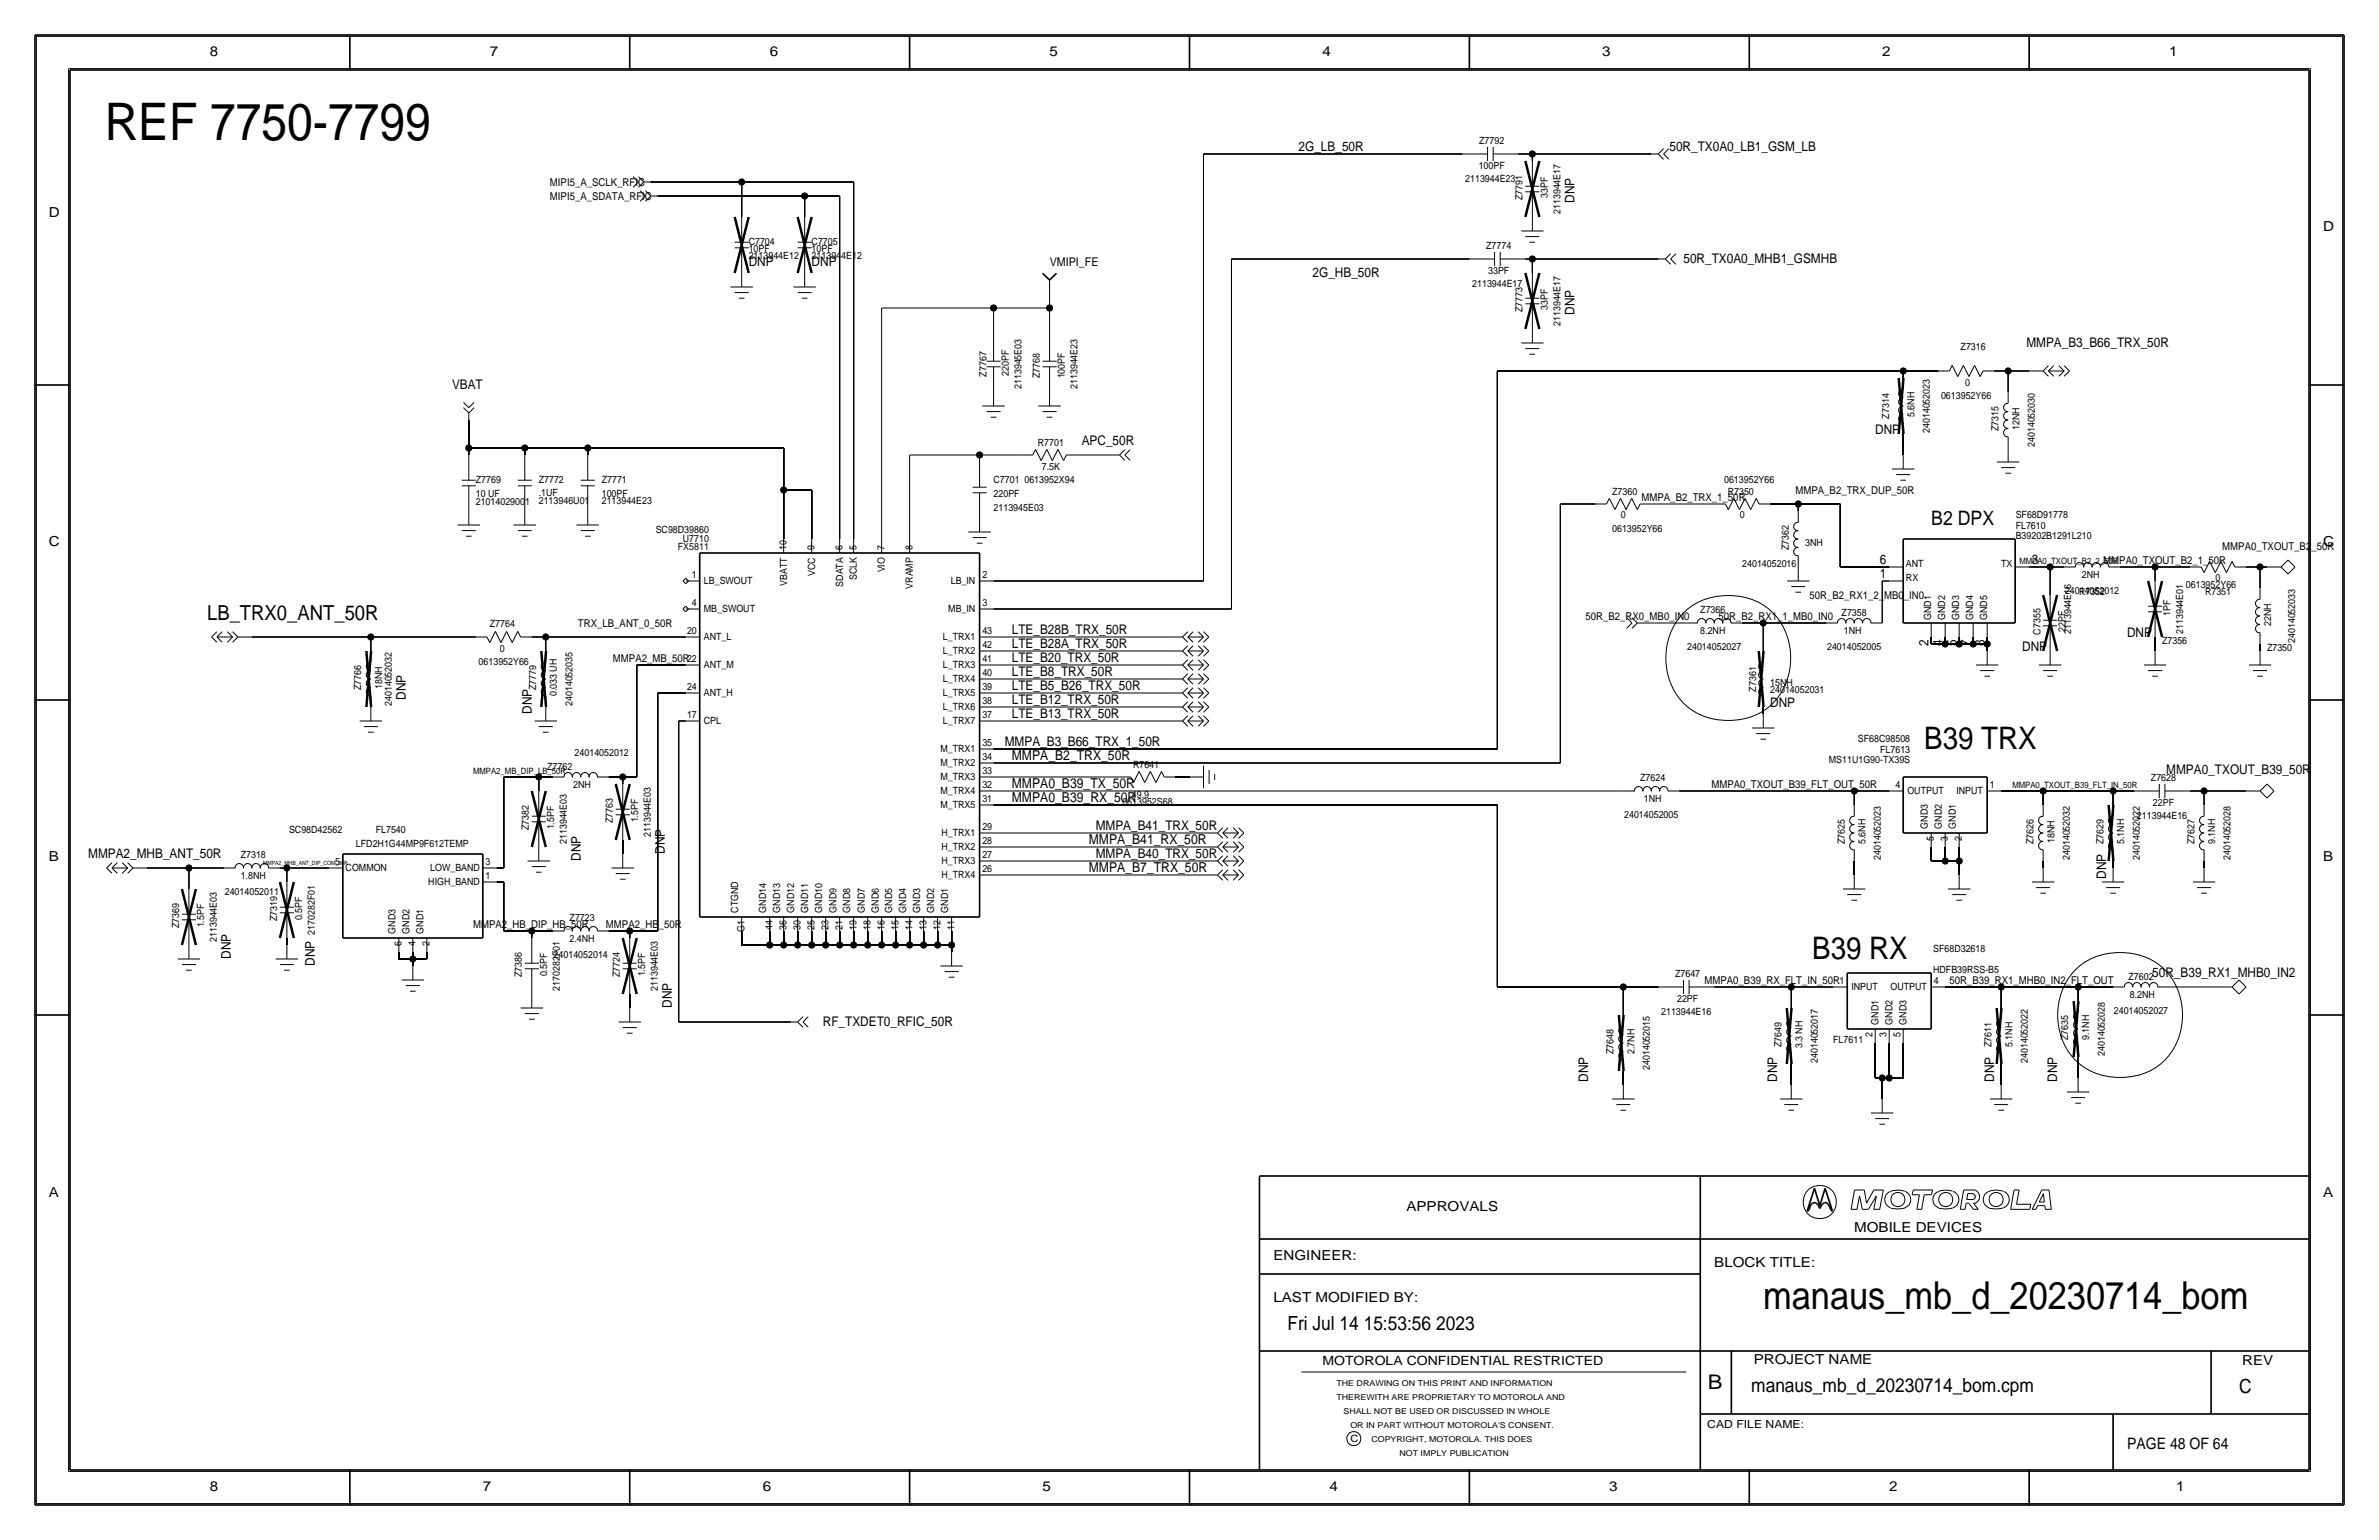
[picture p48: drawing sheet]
<svg xmlns="http://www.w3.org/2000/svg" width="432mm" height="279mm" viewBox="0 0 432 279" stroke-linecap="round" stroke-linejoin="round" font-family="sans-serif">
<defs><g id="words">
<text font-size="9.4" x="19" y="25.4">REF 7750-7799</text>
<text font-size="7" x="320" y="237.5">manaus_mb_d_20230714_bom</text>
<g font-size="5.6">
<text x="349.3" y="135.9">B39 TRX</text>
<text x="328.9" y="174">B39 RX</text>
</g>
<text font-size="3.8" x="37.6" y="112.5">LB_TRX0_ANT_50R</text>
<text font-size="3.7" x="310" y="252.1">B</text>
<text font-size="3.6" x="350.5" y="95.2">B2 DPX</text>
<g font-size="3.5">
<text x="233.7" y="241.3">Fri Jul 14 15:53:56 2023</text>
<text x="317.9" y="252.6">manaus_mb_d_20230714_bom.cpm</text>
<text x="406.4" y="252.7">C</text>
</g>
<text font-size="2.9" x="386.1" y="262.9">PAGE 48 OF 64</text>
<g font-size="2.5">
<text x="38.1" y="10.2">8</text>
<text x="88.9" y="10.2">7</text>
<text x="139.7" y="10.2">6</text>
<text x="190.5" y="10.2">5</text>
<text x="240" y="10.2">4</text>
<text x="290.8" y="10.2">3</text>
<text x="341.6" y="10.2">2</text>
<text x="393.7" y="10.2">1</text>
<text x="8.9" y="39.4">D</text>
<text x="421.6" y="41.9">D</text>
<text x="8.9" y="99.1">C</text>
<text x="421.6" y="99.1">C</text>
<text x="183.6" y="137.9">MMPA_B2_TRX_50R</text>
<text x="183.6" y="143">MMPA0_B39_TX_50R</text>
<text x="183.6" y="145.5">MMPA0_B39_RX_50R</text>
<text x="197.6" y="153.2">MMPA_B41_RX_50R</text>
<text x="8.9" y="156.2">B</text>
<text x="197.6" y="158.2">MMPA_B7_TRX_50R</text>
<text x="421.6" y="156.2">B</text>
<text x="8.9" y="217.2">A</text>
<text x="255.3" y="219.7">APPROVALS</text>
<text x="421.6" y="217.2">A</text>
<text x="336.5" y="223.5">MOBILE DEVICES</text>
<text x="231.1" y="228.6">ENGINEER:</text>
<text x="311.1" y="229.9">BLOCK TITLE:</text>
<text x="231.1" y="236.2">LAST MODIFIED BY:</text>
<text x="318.3" y="247.5">PROJECT NAME</text>
<text x="407" y="247.6">REV</text>
<text x="38.1" y="270.5">8</text>
<text x="87.6" y="270.5">7</text>
<text x="138.4" y="270.5">6</text>
<text x="189.2" y="270.5">5</text>
<text x="241.3" y="270.5">4</text>
<text x="292.1" y="270.5">3</text>
<text x="342.9" y="270.5">2</text>
<text x="395" y="270.5">1</text>
</g>
<g font-size="2.4">
<text x="235.7" y="27.4">2G_LB_50R</text>
<text x="303" y="27.4">50R_TX0A0_LB1_GSM_LB</text>
<text x="285.8" y="36.8" transform="rotate(-90 285.8 36.8)">DNP</text>
<text x="305.6" y="47.8">50R_TX0A0_MHB1_GSMHB</text>
<text x="135.9" y="48.3">DNP</text>
<text x="147.3" y="48.3">DNP</text>
<text x="238.3" y="50.3">2G_HB_50R</text>
<text x="285.8" y="57.2" transform="rotate(-90 285.8 57.2)">DNP</text>
<text x="367.8" y="63">MMPA_B3_B66_TRX_50R</text>
<text x="82" y="70.6">VBAT</text>
<text x="196.3" y="80.8">APC_50R</text>
<text x="340.4" y="78.7">DNP</text>
<text x="341.2" y="104.9">1</text>
<text x="341.2" y="102.4">6</text>
<text x="368.8" y="102.4">3</text>
<text x="183.6" y="115.1">LTE_B28B_TRX_50R</text>
<text x="183.6" y="117.6">LTE_B28A_TRX_50R</text>
<text x="350" y="117.3" transform="rotate(-90 350 117.3)">2</text>
<text x="352.6" y="117.3" transform="rotate(-90 352.6 117.3)">4</text>
<text x="355.1" y="117.3" transform="rotate(-90 355.1 117.3)">5</text>
<text x="357.6" y="117.3" transform="rotate(-90 357.6 117.3)">7</text>
<text x="360.2" y="117.3" transform="rotate(-90 360.2 117.3)">8</text>
<text x="367" y="118.1">DNP</text>
<text x="386.1" y="115.6">DNP</text>
<text x="183.6" y="120.1">LTE_B20_TRX_50R</text>
<text x="183.6" y="122.7">LTE_B8_TRX_50R</text>
<text x="183.6" y="125.2">LTE_B5_B26_TRX_50R</text>
<text x="73.7" y="127" transform="rotate(-90 73.7 127)">DNP</text>
<text x="96.5" y="129.5" transform="rotate(-90 96.5 129.5)">DNP</text>
<text x="183.6" y="130.3">LTE_B13_TRX_50R</text>
<text x="183.6" y="127.8">LTE_B12_TRX_50R</text>
<text x="321.3" y="128.3">DNP</text>
<text x="182.4" y="135.4">MMPA_B3_B66_TRX_1_50R</text>
<text x="393.2" y="140.5">MMPA0_TXOUT_B39_50R</text>
<text x="16" y="155.7">MMPA2_MHB_ANT_50R</text>
<text x="120.6" y="154.9" transform="rotate(-90 120.6 154.9)">DNP</text>
<text x="198.9" y="155.7">MMPA_B40_TRX_50R</text>
<text x="198.9" y="150.6">MMPA_B41_TRX_50R</text>
<text x="105.4" y="156.2" transform="rotate(-90 105.4 156.2)">DNP</text>
<text x="382.3" y="159.5" transform="rotate(-90 382.3 159.5)">DNP</text>
<text x="41.9" y="174" transform="rotate(-90 41.9 174)">DNP</text>
<text x="57.1" y="175.3" transform="rotate(-90 57.1 175.3)">DNP</text>
<text x="390.7" y="177.3">50R_B39_RX1_MHB0_IN2</text>
<text x="121.9" y="182.9" transform="rotate(-90 121.9 182.9)">DNP</text>
<text x="149.4" y="186.2">RF_TXDET0_RFIC_50R</text>
<text x="288.3" y="196.3" transform="rotate(-90 288.3 196.3)">DNP</text>
<text x="322.6" y="196.3" transform="rotate(-90 322.6 196.3)">DNP</text>
<text x="361.9" y="196.3" transform="rotate(-90 361.9 196.3)">DNP</text>
<text x="373.4" y="196.3" transform="rotate(-90 373.4 196.3)">DNP</text>
</g>
<text font-size="2.3" x="240" y="247.6">MOTOROLA CONFIDENTIAL RESTRICTED</text>
<text font-size="2.2" x="190.5" y="48.3">VMIPI_FE</text>
<g font-size="2">
<text x="99.8" y="33.8">MIPI5_A_SCLK_RFIC</text>
<text x="99.8" y="36.3">MIPI5_A_SDATA_RFIC</text>
<text x="325.9" y="89.7">MMPA_B2_TRX_DUP_50R</text>
<text x="297.9" y="90.9">MMPA_B2_TRX_1_50R</text>
<text x="403.4" y="99.8">MMPA0_TXOUT_B2_50R</text>
<text x="381.8" y="102.4">MMPA0_TXOUT_B2_1_50R</text>
<text x="104.9" y="113.8">TRX_LB_ANT_0_50R</text>
<text x="287.8" y="112.5">50R_B2_RX0_MB0_IN0</text>
<text x="311.9" y="112.5">50R_B2_RX1_1_MB0_IN0</text>
<text x="328.4" y="108.7">50R_B2_RX1_2_MB0_IN0</text>
<text x="111.3" y="120.1">MMPA2_MB_50R22</text>
<text x="310.6" y="143">MMPA0_TXOUT_B39_FLT_OUT_50R</text>
<text x="85.9" y="168.4">MMPA2_HB_DIP_HB_50R</text>
<text x="110" y="168.4">MMPA2_HB_50R</text>
<text x="309.4" y="178.6">MMPA0_B39_RX_FLT_IN_50R1</text>
<text x="353.8" y="178.6">50R_B39_RX1_MHB0_IN2_FLT_OUT</text>
<text x="309.9" y="259.1">CAD FILE NAME:</text>
</g>
<g font-size="1.8">
<text x="268.5" y="26.2">Z7792</text>
<text x="265.9" y="33">2113944E23</text>
<text x="268.4" y="30.7">100PF</text>
<text x="280.9" y="36" transform="rotate(-90 280.9 36)">33PF</text>
<text x="276.4" y="36.3" transform="rotate(-90 276.4 36.3)">Z7791</text>
<text x="283.2" y="38.9" transform="rotate(-90 283.2 38.9)">2113944E17</text>
<text x="135.9" y="44.4">C7704</text>
<text x="135.9" y="45.7">10PF</text>
<text x="135.9" y="47">2113944E12</text>
<text x="147.3" y="44.4">C7705</text>
<text x="147.3" y="47">2113944E12</text>
<text x="147.3" y="45.7">10PF</text>
<text x="269.8" y="45.3">Z7774</text>
<text x="267.2" y="52.1">2113944E17</text>
<text x="270.1" y="49.8">33PF</text>
<text x="276.4" y="56.6" transform="rotate(-90 276.4 56.6)">Z7773</text>
<text x="280.9" y="56.3" transform="rotate(-90 280.9 56.3)">33PF</text>
<text x="283.2" y="59.2" transform="rotate(-90 283.2 59.2)">2113944E17</text>
<text x="355.9" y="63.5">Z7316</text>
<text x="179.1" y="68.3" transform="rotate(-90 179.1 68.3)">Z7767</text>
<text x="183.1" y="68.2" transform="rotate(-90 183.1 68.2)">220PF</text>
<text x="185.4" y="70.6" transform="rotate(-90 185.4 70.6)">2113945E03</text>
<text x="188.7" y="68.6" transform="rotate(-90 188.7 68.6)">Z7768</text>
<text x="193.3" y="68.7" transform="rotate(-90 193.3 68.7)">100PF</text>
<text x="195.6" y="70.6" transform="rotate(-90 195.6 70.6)">2113944E23</text>
<text x="356.7" y="70">0</text>
<text x="342.9" y="75.9" transform="rotate(-90 342.9 75.9)">Z7314</text>
<text x="347.5" y="75.7" transform="rotate(-90 347.5 75.7)">5.6NH</text>
<text x="352.3" y="72.4">0613952Y66</text>
<text x="188.4" y="80.9">R7701</text>
<text x="350.3" y="78.6" transform="rotate(-90 350.3 78.6)">24014052023</text>
<text x="362.7" y="78.2" transform="rotate(-90 362.7 78.2)">Z7315</text>
<text x="366.5" y="78" transform="rotate(-90 366.5 78)">12NH</text>
<text x="369.3" y="81.1" transform="rotate(-90 369.3 81.1)">24014052030</text>
<text x="86.4" y="87.6">Z7769</text>
<text x="97.8" y="87.6">Z7772</text>
<text x="97.8" y="89.9">.1UF</text>
<text x="109.2" y="87.6">Z7771</text>
<text x="180.3" y="87.6">C7701</text>
<text x="185.9" y="87.6">0613952X94</text>
<text x="189.1" y="85.2">7.5K</text>
<text x="292.6" y="89.8">Z7360</text>
<text x="312.9" y="87.6">0613952Y66</text>
<text x="313.6" y="89.8">R7350</text>
<text x="86.4" y="91.7">21014029001</text>
<text x="86.4" y="90.2">10 UF</text>
<text x="97.8" y="91.4">2113946U01</text>
<text x="109.2" y="90.2">100PF</text>
<text x="109.2" y="91.4">2113944E23</text>
<text x="180.3" y="90.2">220PF</text>
<text x="180.3" y="92.7">2113945E03</text>
<text x="294.2" y="94">0</text>
<text x="315.8" y="94">0</text>
<text x="365.9" y="95.9">FL7610</text>
<text x="365.9" y="94">SF68D91778</text>
<text x="119" y="96.8">SC98D39860</text>
<text x="123" y="99.8">FX5811</text>
<text x="123.9" y="98.3">U7710</text>
<text x="142.7" y="99.8" transform="rotate(-90 142.7 99.8)">10</text>
<text x="147.8" y="99.8" transform="rotate(-90 147.8 99.8)">9</text>
<text x="152.9" y="99.8" transform="rotate(-90 152.9 99.8)">6</text>
<text x="155.4" y="99.8" transform="rotate(-90 155.4 99.8)">5</text>
<text x="160.5" y="99.8" transform="rotate(-90 160.5 99.8)">7</text>
<text x="165.6" y="99.8" transform="rotate(-90 165.6 99.8)">8</text>
<text x="292.6" y="96.5">0613952Y66</text>
<text x="324.7" y="99.8" transform="rotate(-90 324.7 99.8)">Z7362</text>
<text x="327.7" y="99.1">3NH</text>
<text x="365.9" y="97.8">B39202B1291L210</text>
<text x="125.6" y="104.9">1</text>
<text x="127.8" y="106">LB_SWOUT</text>
<text x="142.8" y="106.3" transform="rotate(-90 142.8 106.3)">VBATT</text>
<text x="147.9" y="104.5" transform="rotate(-90 147.9 104.5)">VCC</text>
<text x="153" y="106.5" transform="rotate(-90 153 106.5)">SDATA</text>
<text x="155.5" y="105.3" transform="rotate(-90 155.5 105.3)">SCLK</text>
<text x="160.6" y="103.9" transform="rotate(-90 160.6 103.9)">VIO</text>
<text x="165.7" y="106.8" transform="rotate(-90 165.7 106.8)">VRAMP</text>
<text x="172.6" y="106">LB_IN</text>
<text x="178.3" y="104.9">2</text>
<text x="316.2" y="102.9">24014052016</text>
<text x="345.9" y="105.4">RX</text>
<text x="345.9" y="102.9">ANT</text>
<text x="363.2" y="102.9">TX</text>
<text x="374.8" y="107.7">24014052012</text>
<text x="377.4" y="107.9">R7352</text>
<text x="377.9" y="104.9">2NH</text>
<text x="396.8" y="106.7">0613952Y66</text>
<text x="400.2" y="107.9">R7351</text>
<text x="402.1" y="105.4">0</text>
<text x="88.9" y="113.8">Z7764</text>
<text x="125.6" y="110">4</text>
<text x="127.8" y="111.1">MB_SWOUT</text>
<text x="172.1" y="111.1">MB_IN</text>
<text x="178.3" y="110">3</text>
<text x="308.6" y="111.3">Z7366</text>
<text x="334.3" y="111.8">Z7358</text>
<text x="350.5" y="112.5" transform="rotate(-90 350.5 112.5)">GND1</text>
<text x="353.1" y="112.5" transform="rotate(-90 353.1 112.5)">GND2</text>
<text x="355.6" y="112.5" transform="rotate(-90 355.6 112.5)">GND3</text>
<text x="358.1" y="112.5" transform="rotate(-90 358.1 112.5)">GND4</text>
<text x="360.7" y="112.5" transform="rotate(-90 360.7 112.5)">GND5</text>
<text x="394" y="111.7" transform="rotate(-90 394 111.7)">1PF</text>
<text x="412.2" y="113.6" transform="rotate(-90 412.2 113.6)">22NH</text>
<text x="90.7" y="118.2">0</text>
<text x="124.7" y="115.1">20</text>
<text x="127.8" y="116.2">ANT_L</text>
<text x="171.1" y="118.7">L_TRX2</text>
<text x="171.1" y="116.2">L_TRX1</text>
<text x="178.3" y="117.6">42</text>
<text x="178.3" y="115.1">43</text>
<text x="306.2" y="117.9">24014052027</text>
<text x="308.6" y="115.1">8.2NH</text>
<text x="331.6" y="117.9">24014052005</text>
<text x="334.7" y="115.1">1NH</text>
<text x="370.3" y="115.1" transform="rotate(-90 370.3 115.1)">C7355</text>
<text x="374.9" y="114.7" transform="rotate(-90 374.9 114.7)">22PF</text>
<text x="375.9" y="115.1" transform="rotate(-90 375.9 115.1)">2113944E16</text>
<text x="392.4" y="116.8">Z7356</text>
<text x="396.2" y="115.1" transform="rotate(-90 396.2 115.1)">2113944E01</text>
<text x="411.5" y="118.1">Z7350</text>
<text x="416.6" y="116.7" transform="rotate(-90 416.6 116.7)">24014052033</text>
<text x="65.6" y="125.2" transform="rotate(-90 65.6 125.2)">Z7766</text>
<text x="69.3" y="125" transform="rotate(-90 69.3 125)">18NH</text>
<text x="86.9" y="120.7">0613952Y66</text>
<text x="97.3" y="125.2" transform="rotate(-90 97.3 125.2)">Z7779</text>
<text x="124.7" y="125.2">24</text>
<text x="127.8" y="121.2">ANT_M</text>
<text x="171.1" y="123.8">L_TRX4</text>
<text x="171.1" y="121.3">L_TRX3</text>
<text x="178.3" y="125.2">39</text>
<text x="178.3" y="122.7">40</text>
<text x="178.3" y="120.1">41</text>
<text x="318.8" y="125.5" transform="rotate(-90 318.8 125.5)">Z7361</text>
<text x="321.3" y="124.5">15NH</text>
<text x="321.3" y="125.7">24014052031</text>
<text x="71.1" y="128.1" transform="rotate(-90 71.1 128.1)">24014052032</text>
<text x="101.1" y="126.3" transform="rotate(-90 101.1 126.3)">0.033 UH</text>
<text x="103.9" y="128.1" transform="rotate(-90 103.9 128.1)">24014052035</text>
<text x="124.7" y="130.3">17</text>
<text x="127.8" y="126.3">ANT_H</text>
<text x="127.8" y="131.4">CPL</text>
<text x="171.1" y="128.9">L_TRX6</text>
<text x="171.1" y="126.3">L_TRX5</text>
<text x="171.1" y="131.4">L_TRX7</text>
<text x="178.3" y="130.3">37</text>
<text x="178.3" y="127.8">38</text>
<text x="104.3" y="137.2">24014052012</text>
<text x="170.7" y="136.5">M_TRX1</text>
<text x="178.3" y="137.9">34</text>
<text x="178.3" y="135.4">35</text>
<text x="337.2" y="134.6">SF68C98508</text>
<text x="341.3" y="136.6">FL7613</text>
<text x="99.3" y="139.7">Z7762</text>
<text x="104.1" y="143">2NH</text>
<text x="170.7" y="139">M_TRX2</text>
<text x="170.7" y="141.6">M_TRX3</text>
<text x="178.3" y="143">32</text>
<text x="178.3" y="140.5">33</text>
<text x="205.7" y="139.3">R7641</text>
<text x="297.7" y="141.7">Z7624</text>
<text x="332" y="138.4">MS11U1G90-TX39S</text>
<text x="344" y="143">4</text>
<text x="361.2" y="143">1</text>
<text x="390.4" y="141.7">Z7628</text>
<text x="111.3" y="149.3" transform="rotate(-90 111.3 149.3)">Z7763</text>
<text x="115.8" y="149.2" transform="rotate(-90 115.8 149.2)">1.5PF</text>
<text x="170.7" y="144.1">M_TRX4</text>
<text x="170.7" y="146.7">M_TRX5</text>
<text x="178.3" y="145.5">31</text>
<text x="203.7" y="146">0613952S68</text>
<text x="205.4" y="144.8">49.9</text>
<text x="294.8" y="148.3">24014052005</text>
<text x="298.4" y="145.5">1NH</text>
<text x="346.2" y="144.1">OUTPUT</text>
<text x="355.1" y="144.1">INPUT</text>
<text x="387.9" y="148.6">2113944E16</text>
<text x="390.8" y="146.3">22PF</text>
<text x="43.7" y="155.7">Z7318</text>
<text x="52.5" y="151.1">SC98D42562</text>
<text x="64.6" y="153.7">LFD2H1G44MP9F612TEMP</text>
<text x="68.2" y="151.1">FL7540</text>
<text x="96" y="150.6" transform="rotate(-90 96 150.6)">Z7382</text>
<text x="100.6" y="150.5" transform="rotate(-90 100.6 150.5)">1.5PF</text>
<text x="102.9" y="153.2" transform="rotate(-90 102.9 153.2)">2113944E03</text>
<text x="118.1" y="151.9" transform="rotate(-90 118.1 151.9)">2113944E03</text>
<text x="170.9" y="151.7">H_TRX1</text>
<text x="170.9" y="154.3">H_TRX2</text>
<text x="178.3" y="155.7">27</text>
<text x="178.3" y="153.2">28</text>
<text x="178.3" y="150.6">29</text>
<text x="334.8" y="153.2" transform="rotate(-90 334.8 153.2)">Z7625</text>
<text x="338.6" y="153.2" transform="rotate(-90 338.6 153.2)">5.6NH</text>
<text x="349.9" y="150.4" transform="rotate(-90 349.9 150.4)">GND3</text>
<text x="351" y="152.5" transform="rotate(-90 351 152.5)">5</text>
<text x="352.5" y="150.4" transform="rotate(-90 352.5 150.4)">GND2</text>
<text x="353.6" y="152.5" transform="rotate(-90 353.6 152.5)">3</text>
<text x="355" y="150.4" transform="rotate(-90 355 150.4)">GND1</text>
<text x="356.1" y="152.5" transform="rotate(-90 356.1 152.5)">2</text>
<text x="369.1" y="153.2" transform="rotate(-90 369.1 153.2)">Z7626</text>
<text x="372.9" y="152.9" transform="rotate(-90 372.9 152.9)">18NH</text>
<text x="381.8" y="153.2" transform="rotate(-90 381.8 153.2)">Z7629</text>
<text x="385.6" y="153.2" transform="rotate(-90 385.6 153.2)">5.1NH</text>
<text x="398.3" y="153.2" transform="rotate(-90 398.3 153.2)">Z7627</text>
<text x="402.1" y="153.2" transform="rotate(-90 402.1 153.2)">9.1NH</text>
<text x="43.7" y="159.5">1.8NH</text>
<text x="60.8" y="157">5</text>
<text x="62.7" y="158.1">COMMON</text>
<text x="77.7" y="160.6">HIGH_BAND</text>
<text x="78.1" y="158.1">LOW_BAND</text>
<text x="88.1" y="157">3</text>
<text x="88.1" y="159.5">1</text>
<text x="170.9" y="159.4">H_TRX4</text>
<text x="170.9" y="156.8">H_TRX3</text>
<text x="178.3" y="158.2">26</text>
<text x="341.4" y="156.1" transform="rotate(-90 341.4 156.1)">24014052023</text>
<text x="375.7" y="156.1" transform="rotate(-90 375.7 156.1)">24014052032</text>
<text x="388.4" y="156.1" transform="rotate(-90 388.4 156.1)">24014052022</text>
<text x="404.9" y="156.1" transform="rotate(-90 404.9 156.1)">24014052028</text>
<text x="40.8" y="162.3">24014052011</text>
<text x="50.3" y="167.1" transform="rotate(-90 50.3 167.1)">Z7319</text>
<text x="54.9" y="167" transform="rotate(-90 54.9 167)">0.5PF</text>
<text x="103.4" y="167.1">Z7723</text>
<text x="134" y="165.6" transform="rotate(-90 134 165.6)">CTGND</text>
<text x="139.1" y="165.6" transform="rotate(-90 139.1 165.6)">GND14</text>
<text x="141.6" y="165.6" transform="rotate(-90 141.6 165.6)">GND13</text>
<text x="144.2" y="165.6" transform="rotate(-90 144.2 165.6)">GND12</text>
<text x="146.7" y="165.6" transform="rotate(-90 146.7 165.6)">GND11</text>
<text x="149.3" y="165.6" transform="rotate(-90 149.3 165.6)">GND10</text>
<text x="151.8" y="165.6" transform="rotate(-90 151.8 165.6)">GND9</text>
<text x="154.3" y="165.6" transform="rotate(-90 154.3 165.6)">GND8</text>
<text x="157" y="165.6" transform="rotate(-90 157 165.6)">GND7</text>
<text x="159.5" y="165.6" transform="rotate(-90 159.5 165.6)">GND6</text>
<text x="162" y="165.6" transform="rotate(-90 162 165.6)">GND5</text>
<text x="164.5" y="165.6" transform="rotate(-90 164.5 165.6)">GND4</text>
<text x="167" y="165.6" transform="rotate(-90 167 165.6)">GND3</text>
<text x="169.6" y="165.6" transform="rotate(-90 169.6 165.6)">GND2</text>
<text x="172.1" y="165.6" transform="rotate(-90 172.1 165.6)">GND1</text>
<text x="32.5" y="168.4" transform="rotate(-90 32.5 168.4)">Z7369</text>
<text x="37.1" y="168.3" transform="rotate(-90 37.1 168.3)">1.5PF</text>
<text x="39.4" y="170.9" transform="rotate(-90 39.4 170.9)">2113944E03</text>
<text x="57.2" y="169.6" transform="rotate(-90 57.2 169.6)">2170282F01</text>
<text x="71.8" y="169.4" transform="rotate(-90 71.8 169.4)">GND3</text>
<text x="72.9" y="171.6" transform="rotate(-90 72.9 171.6)">6</text>
<text x="74.3" y="169.4" transform="rotate(-90 74.3 169.4)">GND2</text>
<text x="75.4" y="171.6" transform="rotate(-90 75.4 171.6)">4</text>
<text x="76.9" y="169.4" transform="rotate(-90 76.9 169.4)">GND1</text>
<text x="78" y="171.6" transform="rotate(-90 78 171.6)">2</text>
<text x="100.5" y="173.7">24014052014</text>
<text x="103.4" y="170.9">2.4NH</text>
<text x="135.1" y="169" transform="rotate(-90 135.1 169)">G1</text>
<text x="140.2" y="168.7" transform="rotate(-90 140.2 168.7)">44</text>
<text x="142.7" y="168.7" transform="rotate(-90 142.7 168.7)">36</text>
<text x="145.3" y="168.7" transform="rotate(-90 145.3 168.7)">30</text>
<text x="147.8" y="168.7" transform="rotate(-90 147.8 168.7)">25</text>
<text x="150.4" y="168.7" transform="rotate(-90 150.4 168.7)">23</text>
<text x="152.9" y="168.7" transform="rotate(-90 152.9 168.7)">21</text>
<text x="155.4" y="168.7" transform="rotate(-90 155.4 168.7)">19</text>
<text x="158" y="168.7" transform="rotate(-90 158 168.7)">18</text>
<text x="160.5" y="168.7" transform="rotate(-90 160.5 168.7)">16</text>
<text x="163.1" y="168.7" transform="rotate(-90 163.1 168.7)">15</text>
<text x="165.6" y="168.7" transform="rotate(-90 165.6 168.7)">14</text>
<text x="168.1" y="168.7" transform="rotate(-90 168.1 168.7)">13</text>
<text x="170.7" y="168.7" transform="rotate(-90 170.7 168.7)">12</text>
<text x="173.2" y="168.7" transform="rotate(-90 173.2 168.7)">11</text>
<text x="350.9" y="172.7">SF68D32618</text>
<text x="94.7" y="177.3" transform="rotate(-90 94.7 177.3)">Z7386</text>
<text x="99.3" y="177.2" transform="rotate(-90 99.3 177.2)">0.5PF</text>
<text x="101.6" y="179.8" transform="rotate(-90 101.6 179.8)">2170282F01</text>
<text x="112.5" y="177.3" transform="rotate(-90 112.5 177.3)">Z7724</text>
<text x="117.1" y="177.2" transform="rotate(-90 117.1 177.2)">1.5PF</text>
<text x="119.4" y="179.8" transform="rotate(-90 119.4 179.8)">2113944E03</text>
<text x="304" y="177.3">Z7647</text>
<text x="336" y="179.7">INPUT</text>
<text x="343.1" y="179.7">OUTPUT</text>
<text x="350.9" y="176.5">HDFB39RSS-B5</text>
<text x="351" y="178.6">4</text>
<text x="386.3" y="177.8">Z7602</text>
<text x="301.5" y="184.1">2113944E16</text>
<text x="304.4" y="181.9">22PF</text>
<text x="341" y="185.9" transform="rotate(-90 341 185.9)">GND1</text>
<text x="343.5" y="185.9" transform="rotate(-90 343.5 185.9)">GND2</text>
<text x="346" y="185.9" transform="rotate(-90 346 185.9)">GND3</text>
<text x="383.7" y="183.9">24014052027</text>
<text x="386.6" y="181.1">8.2NH</text>
<text x="292.9" y="191.3" transform="rotate(-90 292.9 191.3)">Z7648</text>
<text x="296.7" y="191.3" transform="rotate(-90 296.7 191.3)">2.7NH</text>
<text x="323.3" y="190" transform="rotate(-90 323.3 190)">Z7649</text>
<text x="327.2" y="190.2" transform="rotate(-90 327.2 190.2)">3.3 NH</text>
<text x="332.7" y="189.2">FL7611</text>
<text x="339.9" y="188.1" transform="rotate(-90 339.9 188.1)">2</text>
<text x="342.4" y="188.1" transform="rotate(-90 342.4 188.1)">3</text>
<text x="344.9" y="188.1" transform="rotate(-90 344.9 188.1)">5</text>
<text x="361.5" y="190" transform="rotate(-90 361.5 190)">Z7611</text>
<text x="365.3" y="190" transform="rotate(-90 365.3 190)">5.1NH</text>
<text x="375.4" y="188.7" transform="rotate(-90 375.4 188.7)">Z7635</text>
<text x="379.2" y="188.7" transform="rotate(-90 379.2 188.7)">9.1NH</text>
<text x="382" y="191.6" transform="rotate(-90 382 191.6)">24014052028</text>
<text x="299.5" y="194.2" transform="rotate(-90 299.5 194.2)">24014052015</text>
<text x="329.9" y="192.9" transform="rotate(-90 329.9 192.9)">24014052017</text>
<text x="368" y="192.9" transform="rotate(-90 368 192.9)">24014052022</text>
<text x="245.1" y="261.6">C</text>
</g>
<g font-size="1.6">
<text x="366.5" y="102.4">MMPA0_TXOUT_B2_2_50R</text>
<text x="85.9" y="140.5">MMPA2_MB_DIP_LB_50R</text>
<text x="365.3" y="143">MMPA0_TXOUT_B39_FLT_IN_50R</text>
</g>
<g font-size="1.5">
<text x="242.6" y="251.5">THE DRAWING ON THIS PRINT AND INFORMATION</text>
<text x="242.6" y="254">THEREWITH ARE PROPRIETARY TO MOTOROLA AND</text>
<text x="243.8" y="256.5">SHALL NOT BE USED OR DISCUSSED IN WHOLE</text>
<text x="245.1" y="259.1">OR IN PART WITHOUT MOTOROLA'S CONSENT.</text>
<text x="248.9" y="261.6">COPYRIGHT, MOTOROLA. THIS DOES</text>
<text x="254" y="264.2">NOT IMPLY PUBLICATION</text>
</g>
<text font-size="1.1" x="47.8" y="157">MMPA2_MHB_ANT_DIP_COM_50R</text>
</g></defs>
<!-- layer: Nets -->
<g fill="none" stroke="#000" stroke-width=".18">
<path d="M118.1 33h16.5zM119.4 35.6h26.6zM134.6 33v6.4zM134.6 33h20.3zM146 35.6v3.8zM146 35.6h6.4zM152.4 35.6v62.2zM154.9 33v64.8zM218.4 27.9v77.5zM218.4 27.9h47zM275.6 27.9h2.5zM278.1 27.9v1.3z"/>
<path d="M278.1 27.9h21.6zM160 55.9v41.9zM160 55.9h20.3zM180.3 55.9v5.1zM180.3 55.9h10.2zM190.5 55.9v5.1zM190.5 53.3v2.6zM223.5 47h43.2zM223.5 47v63.5zM276.9 47h1.2zM278.1 47v2.5zM278.1 47h22.9z"/>
<path d="M85.1 76.2v5.1zM271.8 67.3v68.6zM271.8 67.3h73.6zM345.4 78.7v3.8zM345.4 67.3v1.3zM345.4 67.3h6.4zM361.9 67.3h2.6zM364.5 67.3v3.8zM364.5 67.3h3.8zM85.1 81.3v1.2zM85.1 81.3h10.1zM95.2 81.3v1.2z"/>
<path d="M95.2 81.3h11.5zM106.7 81.3v1.2zM106.7 81.3h35.5zM142.2 81.3v7.6zM142.2 88.9v8.9zM142.2 88.9h5.1zM147.3 88.9v8.9zM165.1 82.5v15.3zM165.1 82.5h12.7zM177.8 82.5v1.3zM177.8 82.5h7.6zM195.6 82.5h6.3z"/>
<path d="M283.2 91.4v47zM283.2 91.4h6.4zM299.7 91.4h11.4zM321.3 91.4h5.1zM326.4 91.4v1.3zM326.4 91.4h7.6zM334 91.4v11.5zM45.7 115.6h21.6zM67.3 115.6v2.5zM67.3 115.6h19.1zM96.5 115.6h2.6zM99.1 115.6v2.5z"/>
<path d="M99.1 115.6h25.4zM180.3 105.4h38.1zM180.3 110.5h43.2zM180.3 115.6h31.8zM180.3 118.1h31.8zM298.4 113h7.7zM305.7 111a12.1 12.1 0 0 1 15.9 0 11.9 11.9 0 0 1-1.2 17.7 12.3 12.3 0 0 1-14.7-1 12 12 0 0 1 0-16.7zM316.2 113h3.8zM320 113v5.1zM320 113h11.5zM334 102.9h8.9zM341.6 105.4h1.3z"/>
<path d="M341.6 105.4v7.6zM350.5 115.6v1.2zM350.5 116.8h2.6zM353.1 116.8h2.5zM353.1 115.6v1.2zM355.6 115.6v1.2zM355.6 116.8h2.5zM358.1 115.6v1.2zM358.1 116.8h2.6zM360.7 116.8v1.3zM360.7 115.6v1.2zM368.3 102.9h3.8z"/>
<path d="M372.1 102.9v5zM372.1 102.9h2.5zM384.8 102.9h6.4zM391.2 115.6v2.5zM391.2 102.9v2.5zM391.2 102.9h6.3zM407.7 102.9h2.5zM410.2 116.8v1.3zM410.2 102.9v3.8zM410.2 102.9h1.3zM115.6 120.7v20.3zM115.6 120.7h8.9z"/>
<path d="M119.4 125.7v43.2zM119.4 125.7h5.1zM123.2 130.8h1.3zM123.2 130.8v54.6zM180.3 135.9h91.5zM180.3 138.4h102.9zM180.3 130.8h31.8zM180.3 128.3h31.8zM180.3 120.7h31.8zM180.3 123.2h31.8zM180.3 125.7h31.8zM320 128.3v1.2z"/>
<path d="M26.7 157.5h7.6zM34.3 157.5v3.8zM34.3 157.5h6.3zM50.8 157.5h1.3zM52.1 157.5v2.5zM52.1 157.5h7.6zM90.2 157.5h1.2zM91.4 141v16.5zM91.4 141h6.4zM97.8 141v2.5zM97.8 141h2.5zM110.5 141h2.5z"/>
<path d="M113 152.4v2.5zM113 141v1.2zM113 141h2.6zM180.3 146h91.5zM180.3 143.5h114.3zM180.3 158.8h38.1zM180.3 156.2h38.1zM180.3 153.7h38.1zM180.3 151.1h38.1zM180.3 141h22.9zM213.4 141h2.5zM271.8 146v33.1z"/>
<path d="M304.8 143.5h31.7zM336.5 156.2v2.6zM336.5 143.5v2.5zM336.5 143.5h6.4zM350.5 153.7v2.5zM350.5 156.2h2.6zM353.1 153.7v2.5zM353.1 156.2h2.5zM355.6 156.2v2.6zM355.6 153.7v2.5zM363.2 143.5h7.6zM370.8 156.2v1.3z"/>
<path d="M370.8 143.5v2.5zM370.8 143.5h12.7zM383.5 156.2v1.3zM383.5 143.5v2.5zM383.5 143.5h3.8zM397.5 143.5h2.5zM400 156.2v1.3zM400 143.5v2.5zM400 143.5h7.7zM52.1 170.2v1.2zM72.4 172.7v1.3zM72.4 174h2.5z"/>
<path d="M74.9 174v1.3zM74.9 174h2.6zM74.9 172.7v1.3zM77.5 172.7v1.3zM90.2 160h1.2zM91.4 160v8.9zM91.4 168.9h5.1zM96.5 168.9v1.3zM96.5 168.9h3.8zM110.5 168.9h3.8zM114.3 168.9v1.3zM114.3 168.9h5.1z"/>
<path d="M134.6 168.9v2.5zM134.6 171.4h5.1zM139.7 168.9v2.5zM139.7 171.4h2.5zM142.2 168.9v2.5zM142.2 171.4h2.6zM144.8 168.9v2.5zM144.8 171.4h2.5zM147.3 168.9v2.5zM147.3 171.4h2.6zM149.9 168.9v2.5zM149.9 171.4h2.5z"/>
<path d="M152.4 168.9v2.5zM152.4 171.4h2.5zM154.9 168.9v2.5zM154.9 171.4h2.6zM157.5 168.9v2.5zM157.5 171.4h2.5zM160 168.9v2.5zM160 171.4h2.6zM162.6 168.9v2.5zM162.6 171.4h2.5zM165.1 168.9v2.5zM165.1 171.4h2.5z"/>
<path d="M167.6 168.9v2.5zM167.6 171.4h2.6zM170.2 168.9v2.5zM170.2 171.4h2.5zM172.7 171.4v1.3zM172.7 168.9v2.5zM271.8 179.1h22.8zM294.6 179.1v5zM294.6 179.1h6.4zM311.1 179.1h14zM325.1 179.1v3.8zM325.1 179.1h7.6z"/>
<path d="M353.1 179.1h10.1zM363.2 179.1v3.8zM363.2 179.1h14zM376.9 175.8a12.1 12.1 0 0 1 15.9 0 11.9 11.9 0 0 1-1.2 17.7 12.3 12.3 0 0 1-14.7-1 12 12 0 0 1 0-16.7zM377.2 179.1v2.5zM377.2 179.1h6.3zM393.7 179.1h8.9zM114.3 180.3v2.6zM123.2 185.4h20.3zM294.6 194.3v2.5zM325.1 193v3.8zM340.4 189.2v6.4z"/>
<path d="M340.4 195.6h1.2zM341.6 195.6v3.8zM341.6 195.6h1.3zM342.9 189.2v6.4zM342.9 195.6h2.5zM345.4 189.2v6.4zM363.2 193v3.8zM377.2 191.8v3.8z"/>
</g>
<g fill="#000" stroke="#000" stroke-width=".18">
<circle cx="134.6" cy="33" r=".56"/>
<circle cx="146" cy="35.6" r=".56"/>
<circle cx="278.1" cy="27.9" r=".56"/>
<circle cx="180.3" cy="55.9" r=".56"/>
<circle cx="190.5" cy="55.9" r=".56"/>
<circle cx="278.1" cy="47" r=".56"/>
<circle cx="345.4" cy="67.3" r=".56"/>
<circle cx="364.5" cy="67.3" r=".56"/>
<circle cx="85.1" cy="81.3" r=".56"/>
<circle cx="95.2" cy="81.3" r=".56"/>
<circle cx="106.7" cy="81.3" r=".56"/>
<circle cx="142.2" cy="88.9" r=".56"/>
<circle cx="177.8" cy="82.5" r=".56"/>
<circle cx="326.4" cy="91.4" r=".56"/>
<circle cx="67.3" cy="115.6" r=".56"/>
<circle cx="99.1" cy="115.6" r=".56"/>
<circle cx="320" cy="113" r=".56"/>
<circle cx="353.1" cy="116.8" r=".56"/>
<circle cx="355.6" cy="116.8" r=".56"/>
<circle cx="358.1" cy="116.8" r=".56"/>
<circle cx="360.7" cy="116.8" r=".56"/>
<circle cx="372.1" cy="102.9" r=".56"/>
<circle cx="391.2" cy="102.9" r=".56"/>
<circle cx="410.2" cy="102.9" r=".56"/>
<circle cx="34.3" cy="157.5" r=".56"/>
<circle cx="52.1" cy="157.5" r=".56"/>
<circle cx="97.8" cy="141" r=".56"/>
<circle cx="113" cy="141" r=".56"/>
<circle cx="336.5" cy="143.5" r=".56"/>
<circle cx="353.1" cy="156.2" r=".56"/>
<circle cx="355.6" cy="156.2" r=".56"/>
<circle cx="370.8" cy="143.5" r=".56"/>
<circle cx="383.5" cy="143.5" r=".56"/>
<circle cx="400.1" cy="143.5" r=".56"/>
<circle cx="74.9" cy="174" r=".56"/>
<circle cx="96.5" cy="168.9" r=".56"/>
<circle cx="114.3" cy="168.9" r=".56"/>
<circle cx="139.7" cy="171.4" r=".56"/>
<circle cx="142.2" cy="171.4" r=".56"/>
<circle cx="144.8" cy="171.4" r=".56"/>
<circle cx="147.3" cy="171.4" r=".56"/>
<circle cx="149.9" cy="171.4" r=".56"/>
<circle cx="152.4" cy="171.4" r=".56"/>
<circle cx="154.9" cy="171.4" r=".56"/>
<circle cx="157.5" cy="171.4" r=".56"/>
<circle cx="160" cy="171.4" r=".56"/>
<circle cx="162.6" cy="171.4" r=".56"/>
<circle cx="165.1" cy="171.4" r=".56"/>
<circle cx="167.6" cy="171.4" r=".56"/>
<circle cx="170.2" cy="171.4" r=".56"/>
<circle cx="172.7" cy="171.4" r=".56"/>
<circle cx="294.6" cy="179.1" r=".56"/>
<circle cx="325.1" cy="179.1" r=".56"/>
<circle cx="363.2" cy="179.1" r=".56"/>
<circle cx="377.2" cy="179.1" r=".56"/>
<circle cx="341.6" cy="195.6" r=".56"/>
<circle cx="342.9" cy="195.6" r=".56"/>
</g>
<!-- layer: Components -->
<g fill="none" stroke="#000" stroke-width=".18">
<path d="M114.9 32.1l1 .9zM115.9 33l-1 1zM115.9 34l.9-1zM115.9 32.1l.9 .9zM116.2 34.6l.9 1zM116.8 33h1.3zM117.1 35.6l-.9 .9zM117.1 34.6l1 1zM118.1 35.6l-1 .9zM118.1 35.6h1.3zM134.6 39.4v4.5zM146 39.4v4.5z"/>
<path d="M265.4 27.9h4.6zM270 26.7v2.5zM271 27.9h4.6zM271 26.7v2.5zM276.9 33.8h2.5zM276.9 34.8h2.5zM278.1 39.4v2.5zM278.1 34.8v4.6zM278.1 29.2v4.6zM299.7 27.9h1.3zM301 27.9l1 1zM302 27.9l.9 1z"/>
<path d="M302 27l-1 .9zM302.9 27l-.9 .9zM132.6 52.1h4.1zM133.3 43.9h2.6zM133.3 45h2.6zM133.3 53.1h2.6zM134.1 54.1h1zM134.6 45v4.5zM134.6 49.5v2.6zM144 52.1h4.1zM144.8 43.9h2.5zM144.8 45h2.5z"/>
<path d="M144.8 53.1h2.5zM145.5 54.1h1.1zM146 45v4.5zM146 49.5v2.6zM190.5 50.8v2.5zM266.7 47h4.6zM271.3 45.7v2.6zM272.3 47h4.6zM272.3 45.7v2.6zM276.1 41.9h4.1zM276.9 54.1h2.5zM276.9 55.1h2.5z"/>
<path d="M276.9 42.9h2.5zM277.6 43.9h1zM278.1 55.1v4.6zM278.1 49.5v4.6zM278.1 59.7v2.5zM301 47h1.3zM302.3 47l.9 1zM303.2 47l1 1zM303.2 46l-.9 1zM304.2 46l-1 1zM84.1 73l1 1zM84.1 74l1 .9z"/>
<path d="M85.1 74.9v1.3zM86.1 73l-1 1zM86.1 74l-1 .9zM178.3 73.7h4.1zM179.1 74.7h2.5zM179.1 65.5h2.5zM179.1 66.5h2.5zM179.8 75.7h1zM180.3 71.1v2.6zM180.3 66.5v4.6zM180.3 61v4.5zM188.5 73.7h4z"/>
<path d="M189.2 74.7h2.6zM189.2 66.5h2.6zM189.2 65.5h2.6zM190 75.7h1zM190.5 71.1v2.6zM190.5 61v4.5zM190.5 66.5v4.6zM276.1 62.2h4.1zM276.9 63.2h2.5zM277.6 64.3h1zM345.4 76.7v2zM345.4 68.6v2z"/>
<path d="M345.4 72.2a.74 .74 0 0 0-.8 .7 .74 .74 0 0 0 .8 .8M345.4 75.2a.74 .74 0 0 0-.8 .8 .74 .74 0 0 0 .8 .7M345.4 73.7a.74 .74 0 0 0-.8 .7 .74 .74 0 0 0 .8 .8M345.4 70.7a.74 .74 0 0 0-.8 .7 .74 .74 0 0 0 .8 .7M351.8 67.3h2zM354.3 66.3l-.5 1zM354.3 66.3l1 2zM356.4 66.3l-1.1 2zM356.4 66.3l1 2zM358.4 66.3l-1 2zM358.4 66.3l1 2zM359.9 67.3h2z"/>
<path d="M359.9 67.3l-.5 1zM364.5 79.2v2.1zM364.5 71.1v2.1zM364.5 74.7a.74 .74 0 0 0-.8 .8 .74 .74 0 0 0 .8 .7M364.5 77.8a.74 .74 0 0 0-.8 .7 .74 .74 0 0 0 .8 .7M364.5 76.3a.74 .74 0 0 0-.8 .7 .74 .74 0 0 0 .8 .7M364.5 73.2a.74 .74 0 0 0-.8 .7 .74 .74 0 0 0 .8 .8M368.3 67.3h2.5zM370.8 67.3l1 1zM370.8 67.3l1-1zM371.8 67.3l1 1zM371.8 67.3l1-1z"/>
<path d="M371.8 67.3h2.8zM373.7 66.3l.9 1zM374.6 67.3l-.9 1zM374.6 66.3l1 1zM375.6 67.3l-1 1zM83.1 95.2h4zM83.8 96.3h2.6zM83.8 87.1h2.6zM83.8 88.1h2.6zM84.6 97.3h1zM85.1 92.7v2.5zM85.1 88.1v4.6z"/>
<path d="M85.1 82.5v4.6zM93.2 95.2h4.1zM94 87.1h2.5zM94 88.1h2.5zM94 96.3h2.5zM94.7 97.3h1.1zM95.2 88.1v4.6zM95.2 82.5v4.6zM95.2 92.7v2.5zM104.6 95.2h4.1zM105.4 96.3h2.5zM105.4 87.1h2.5z"/>
<path d="M105.4 88.1h2.5zM106.2 97.3h1zM106.7 92.7v2.5zM106.7 88.1v4.6zM106.7 82.5v4.6zM142.2 97.8v2.5zM147.3 97.8v2.5zM152.4 97.8v2.5zM154.9 97.8v2.5zM160 97.8v2.5zM165.1 97.8v2.5zM175.8 96.5h4z"/>
<path d="M176.5 97.5h2.6zM176.5 88.4h2.6zM176.5 89.4h2.6zM177.3 98.6h1zM177.8 94v2.5zM177.8 89.4v4.6zM177.8 83.8v4.6zM185.4 82.5h2.1zM188 81.5l-.5 1zM188 81.5l1 2.1zM190 81.5l-1 2.1zM190 81.5l1 2.1z"/>
<path d="M192 81.5l-1 2.1zM192 81.5l1 2.1zM193.5 82.5h2.1zM193.5 82.5l-.5 1.1zM201.9 82.5h1.3zM203.2 82.5l1 1zM204.2 82.5l.9 1zM204.2 82.5l.9-.9zM204.2 81.6l-1 .9zM289.6 91.4h2zM292.1 90.4l-.5 1zM292.1 90.4l1 2.1z"/>
<path d="M294.1 90.4l-1 2.1zM294.1 90.4l1 2.1zM296.2 90.4l-1.1 2.1zM296.2 90.4l1 2.1zM297.7 91.4h2zM297.7 91.4l-.5 1.1zM311.1 91.4h2.1zM313.2 91.4l.5 1.1zM314.7 90.4l1 2.1zM314.7 90.4l-1 2.1zM316.7 90.4l1.1 2.1zM316.7 90.4l-1 2.1z"/>
<path d="M318.8 90.4l.5 1zM318.8 90.4l-1 2.1zM319.3 91.4h2zM326.4 92.7v2zM326.4 96.3a.74 .74 0 0 0-.8 .8 .74 .74 0 0 0 .8 .7M326.4 99.4a.74 .74 0 0 0-.8 .7 .74 .74 0 0 0 .8 .7M326.4 97.8a.74 .74 0 0 0-.8 .8 .74 .74 0 0 0 .8 .7M326.4 94.8a.74 .74 0 0 0-.8 .7 .74 .74 0 0 0 .8 .8M343.4 85.1h4.1zM344.2 86.1h2.5zM344.9 87.1h1zM345.4 82.5v2.6z"/>
<path d="M362.5 83.8h4zM363.2 84.8h2.6zM364 85.9h1zM364.5 81.3v2.5zM38.4 115.6l1 .9zM39.4 115.6l.9-1zM39.4 115.6h2.8zM39.4 115.6l.9 .9zM39.4 114.6l-1 1zM41.2 114.6l1 1zM41.2 116.5l1-.9zM42.2 114.6l1 1z"/>
<path d="M42.2 116.5l1-.9zM43.2 115.6h2.5zM67.3 118.1v2zM86.4 115.6h2zM88.4 115.6l.5 1zM89.9 114.6l1 2zM89.9 114.6l-1 2zM91.9 114.6l1.1 2zM91.9 114.6l-1 2zM94 114.6l.5 1zM94 114.6l-1 2zM94.5 115.6h2z"/>
<path d="M99.1 118.1v2zM124 110.5l.5-.5zM124 110.5l.5 .5zM124 105.4l.5-.5zM124 105.4l.5 .5zM124.5 115.6h2.5zM124.5 110.5h2.5zM124.5 105.4h2.5zM124.5 110l.5 .5zM124.5 104.9l.5 .5zM125 110.5l-.5 .5zM125 105.4l-.5 .5z"/>
<path d="M177.8 115.6h2.5zM177.8 118.1h2.5zM177.8 110.5h2.5zM177.8 105.4h2.5zM212.1 118.1h2.5zM212.1 115.6h2.5zM214.6 118.1l1 1zM214.6 115.6l1 .9zM215.6 119.7l-1 1zM215.6 118.1l1-1zM215.6 118.1l1 1zM215.6 118.1h2.8z"/>
<path d="M215.6 117.1l-1 1zM215.6 115.6l1-1zM215.6 115.6l1 .9zM215.6 115.6h2.8zM215.6 114.6l-1 1zM217.5 119.7l.9 1zM217.5 117.1l.9 1zM217.5 114.6l.9 1zM217.5 116.5l.9-.9zM218.4 119.7l1 1zM218.4 118.1l-.9 1zM218.4 117.1l1 1z"/>
<path d="M218.4 114.6l1 1zM219.4 118.1l-1 1zM219.4 115.6l-1 .9zM295.2 114l1-1zM295.2 112.1l1 .9zM296.2 112.1l1 .9zM296.2 114l1-1zM297.2 113h1.2zM306.1 113h2zM308.1 113.1a.75 .75 0 0 1 .7-.9 .75 .75 0 0 1 .8 .9M309.6 113.1a.75 .75 0 0 1 .8-.9 .75 .75 0 0 1 .7 .9M311.1 113.1a.75 .75 0 0 1 .8-.9 .75 .75 0 0 1 .7 .9"/>
<path d="M312.7 113.1a.75 .75 0 0 1 .7-.9 .75 .75 0 0 1 .7 .9M314.2 113h2zM320 118.1v2zM324.4 105.4h4zM325.1 106.4h2.6zM325.9 107.4h1zM326.4 100.8v2.1zM326.4 102.9v2.5zM331.5 113h2zM333.5 113.1a.75 .75 0 0 1 .7-.9 .75 .75 0 0 1 .8 .9M335 113.1a.75 .75 0 0 1 .8-.9 .75 .75 0 0 1 .7 .9M336.5 113.1a.75 .75 0 0 1 .8-.9 .75 .75 0 0 1 .7 .9"/>
<path d="M338.1 113.1a.75 .75 0 0 1 .7-.9 .75 .75 0 0 1 .7 .9M339.6 113h2zM342.9 105.4h2.5zM342.9 102.9h2.5zM350.5 113v2.6zM353.1 113v2.6zM355.6 113v2.6zM358.1 113v2.6zM360.7 113v2.6zM360.7 118.1v2.6zM365.8 102.9h2.5zM370.8 112.5h2.6z"/>
<path d="M370.8 113.5h2.6zM372.1 118.1v2.6zM372.1 113.5v4.6zM372.1 107.9v4.6zM374.6 102.9h2.1zM376.7 102.9a.75 .75 0 0 1 .7-.8 .75 .75 0 0 1 .8 .8M378.2 102.9a.75 .75 0 0 1 .7-.8 .75 .75 0 0 1 .8 .8M379.7 102.9a.75 .75 0 0 1 .8-.8 .75 .75 0 0 1 .7 .8M381.3 102.9a.75 .75 0 0 1 .7-.8 .75 .75 0 0 1 .7 .8M382.8 102.9h2zM389.9 110h2.5zM389.9 111h2.5z"/>
<path d="M391.2 118.1v2.6zM391.2 111v4.6zM391.2 105.4v4.6zM397.5 102.9h2zM399.5 102.9l.5 1zM401.1 101.9l1 2zM401.1 101.9l-1.1 2zM403.1 101.9l1 2zM403.1 101.9l-1 2zM405.1 101.9l.5 1zM405.1 101.9l-1 2zM405.6 102.9h2.1z"/>
<path d="M410.2 118.1v2.6zM410.2 114.8v2zM410.2 106.7v2zM410.2 110.3a.74 .74 0 0 0-.8 .7 .74 .74 0 0 0 .8 .8M410.2 113.3a.74 .74 0 0 0-.8 .8 .74 .74 0 0 0 .8 .7M410.2 111.8a.74 .74 0 0 0-.8 .7 .74 .74 0 0 0 .8 .8M410.2 108.8a.74 .74 0 0 0-.8 .7 .74 .74 0 0 0 .8 .7M411.5 102.9h2.5zM414 102.9l1.3 1.2zM415.3 104.1l1.3-1.2zM415.3 101.6l1.3 1.3zM415.3 101.6l-1.3 1.3z"/>
<path d="M65.3 130.8h4zM66 131.8h2.6zM66.8 132.8h1zM67.3 128.3v2.5zM67.3 126.2v2.1zM67.3 121.7a.74 .74 0 0 0-.8 .8 .74 .74 0 0 0 .8 .7M67.3 124.8a.74 .74 0 0 0-.8 .7 .74 .74 0 0 0 .8 .7M67.3 123.2a.74 .74 0 0 0-.8 .8 .74 .74 0 0 0 .8 .7M67.3 120.2a.74 .74 0 0 0-.8 .7 .74 .74 0 0 0 .8 .8M97 130.8h4.1zM97.8 131.8h2.5zM98.6 132.8h1z"/>
<path d="M99.1 126.2v2.1zM99.1 128.3v2.5zM99.1 121.7a.74 .74 0 0 0-.9 .8 .74 .74 0 0 0 .9 .7M99.1 124.8a.74 .74 0 0 0-.9 .7 .74 .74 0 0 0 .9 .7M99.1 123.2a.74 .74 0 0 0-.9 .8 .74 .74 0 0 0 .9 .7M99.1 120.2a.74 .74 0 0 0-.9 .7 .74 .74 0 0 0 .9 .8M124.5 130.8h2.5zM124.5 125.7h2.5zM124.5 120.7h2.5zM177.8 138.4h2.5zM177.8 135.9h2.5zM177.8 128.3h2.5z"/>
<path d="M177.8 130.8h2.5zM177.8 123.2h2.5zM177.8 120.7h2.5zM177.8 125.7h2.5zM206.8 140l1 2zM206.8 140l-1.1 2zM208.8 140l1 2zM208.8 140l-1 2zM210.8 140l.5 1zM210.8 140l-1 2zM212.1 125.7h2.5zM212.1 120.7h2.5z"/>
<path d="M212.1 130.8h2.5zM212.1 123.2h2.5zM212.1 128.3h2.5zM214.6 125.7l1 1zM214.6 120.7l1 .9zM214.6 130.8l1 1zM214.6 123.2l1 1zM214.6 128.3l1 .9zM215.6 125.7l1 1zM215.6 125.7h2.8zM215.6 124.8l-1 .9zM215.6 120.7l1-1z"/>
<path d="M215.6 120.7l1 .9zM215.6 120.7h2.8zM215.6 130.8l1-1zM215.6 130.8l1 1zM215.6 130.8h2.8zM215.6 129.8l-1 1zM215.6 123.2l1 1zM215.6 123.2h2.8zM215.6 122.2l-1 1zM215.6 128.3l1-1zM215.6 128.3l1 .9zM215.6 128.3h2.8z"/>
<path d="M215.6 127.3l-1 1zM216.6 124.8l-1 .9zM216.6 122.2l-1 1zM217.5 124.8l.9 .9zM217.5 126.7l.9-1zM217.5 129.8l.9 1zM217.5 122.2l.9 1zM217.5 124.2l.9-1zM217.5 127.3l.9 1zM217.5 129.2l.9-.9zM218.4 138.9v4.1zM218.4 124.8l1 .9z"/>
<path d="M218.4 120.7l-.9 .9zM218.4 130.8l-.9 1zM218.4 129.8l1 1zM218.4 122.2l1 1zM218.4 127.3l1 1zM219.4 125.7l-1 1zM219.4 120.7l-1 .9zM219.4 130.8l-1 1zM219.4 123.2l-1 1zM219.4 128.3l-1 .9zM219.5 139.7v2.5zM318 132.1h4.1z"/>
<path d="M318.8 133.1h2.5zM319.5 134.1h1zM320 129.5v2.6zM320 126.2v2.1zM320 121.7a.74 .74 0 0 0-.8 .8 .74 .74 0 0 0 .8 .7M320 124.8a.74 .74 0 0 0-.8 .7 .74 .74 0 0 0 .8 .7M320 123.2a.74 .74 0 0 0-.8 .8 .74 .74 0 0 0 .8 .7M320 120.2a.74 .74 0 0 0-.8 .7 .74 .74 0 0 0 .8 .8M358.6 120.7h4.1zM359.4 121.7h2.5zM360.2 122.7h1zM370.1 120.7h4z"/>
<path d="M370.8 121.7h2.6zM371.6 122.7h1zM389.1 120.7h4.1zM389.9 121.7h2.5zM390.7 122.7h1zM408.2 120.7h4zM408.9 121.7h2.6zM409.7 122.7h1zM19.4 157.5l.9 .9zM20.3 157.5l1 .9zM20.3 157.5h2.9zM20.3 156.5l-.9 1z"/>
<path d="M21.3 156.5l-1 1zM22.2 158.4l1-.9zM22.2 156.5l1 1zM23.2 158.4l.9-.9zM23.2 156.5l.9 1zM24.1 157.5h2.6zM40.6 157.5h2.1zM42.7 157.5a.75 .75 0 0 1 .7-.8 .75 .75 0 0 1 .7 .8M44.2 157.5a.75 .75 0 0 1 .7-.8 .75 .75 0 0 1 .8 .8M45.7 157.5a.75 .75 0 0 1 .8-.8 .75 .75 0 0 1 .7 .8M47.2 157.5a.75 .75 0 0 1 .8-.8 .75 .75 0 0 1 .7 .8M48.8 157.5h2z"/>
<path d="M59.7 157.5h2.5zM87.6 157.5h2.6zM95.8 156.2h4zM96.5 157.2h2.6zM96.5 148.1h2.6zM96.5 149.1h2.6zM97.3 158.2h1zM97.8 153.7v2.5zM97.8 149.1v4.6zM97.8 143.5v4.6zM100.3 141h2.1zM102.4 141a.75 .75 0 0 1 .7-.8 .75 .75 0 0 1 .7 .8"/>
<path d="M103.9 141a.75 .75 0 0 1 .7-.8 .75 .75 0 0 1 .8 .8M105.4 141a.75 .75 0 0 1 .7-.8 .75 .75 0 0 1 .8 .8M106.9 141a.75 .75 0 0 1 .8-.8 .75 .75 0 0 1 .7 .8M108.5 141h2zM111 157.5h4.1zM111.8 158.5h2.5zM111.8 146.8h2.5zM111.8 147.8h2.5zM112.5 159.5h1zM113 154.9v2.6zM113 147.8v4.6zM113 142.2v4.6z"/>
<path d="M177.8 158.8h2.5zM177.8 153.7h2.5zM177.8 156.2h2.5zM177.8 151.1h2.5zM177.8 146h2.5zM177.8 143.5h2.5zM177.8 141h2.5zM203.2 141h2zM205.2 141l.5 1zM211.3 141h2.1zM215.9 141h2.5zM218.4 156.2h2.6z"/>
<path d="M218.4 151.1h2.6zM218.4 153.7h2.6zM218.4 158.8h2.6zM220.5 140.5v1zM221 156.2l.9 1zM221 156.2l.9-1zM221 151.1l.9 1zM221 153.7l.9 .9zM221 158.8l.9 .9zM221.9 156.2l1 1zM221.9 156.2l1-1zM221.9 156.2h2.9z"/>
<path d="M221.9 151.1l1 1zM221.9 151.1l1-.9zM221.9 151.1h2.9zM221.9 150.2l-.9 .9zM221.9 153.7l1 .9zM221.9 153.7l1-1zM221.9 153.7h2.9zM221.9 152.7l-.9 1zM221.9 158.8l1 .9zM221.9 158.8l1-1zM221.9 158.8h2.9zM221.9 157.8l-.9 1z"/>
<path d="M223.8 157.2l1-1zM223.8 155.2l1 1zM223.8 152.1l1-1zM223.8 150.2l1 .9zM223.8 154.6l1-.9zM223.8 152.7l1 1zM223.8 159.7l1-.9zM223.8 157.8l1 1zM224.8 155.2l1 1zM224.8 152.1l1-1zM224.8 150.2l1 .9zM224.8 152.7l1 1z"/>
<path d="M224.8 157.8l1 1zM225.8 156.2l-1 1zM225.8 153.7l-1 .9zM225.8 158.8l-1 .9zM294.6 143.5h2.1zM296.7 143.6a.75 .75 0 0 1 .7-.9 .75 .75 0 0 1 .7 .9M298.2 143.6a.75 .75 0 0 1 .7-.9 .75 .75 0 0 1 .8 .9M299.7 143.6a.75 .75 0 0 1 .8-.9 .75 .75 0 0 1 .7 .9M301.2 143.6a.75 .75 0 0 1 .8-.9 .75 .75 0 0 1 .7 .9M302.8 143.5h2zM336.5 158.8v2.5zM336.5 154.2v2z"/>
<path d="M336.5 146v2.1zM336.5 149.7a.74 .74 0 0 0-.8 .7 .74 .74 0 0 0 .8 .7M336.5 152.7a.74 .74 0 0 0-.8 .7 .74 .74 0 0 0 .8 .8M336.5 151.2a.74 .74 0 0 0-.8 .7 .74 .74 0 0 0 .8 .8M336.5 148.1a.74 .74 0 0 0-.8 .8 .74 .74 0 0 0 .8 .7M342.9 143.5h2.5zM350.5 151.1v2.6zM353.1 151.1v2.6zM355.6 151.1v2.6zM355.6 158.8v2.5zM360.7 143.5h2.5zM370.8 154.2v2z"/>
<path d="M370.8 146v2.1zM370.8 157.5v2.5zM370.8 149.7a.74 .74 0 0 0-.8 .7 .74 .74 0 0 0 .8 .7M370.8 152.7a.74 .74 0 0 0-.8 .7 .74 .74 0 0 0 .8 .8M370.8 151.2a.74 .74 0 0 0-.8 .7 .74 .74 0 0 0 .8 .8M370.8 148.1a.74 .74 0 0 0-.8 .8 .74 .74 0 0 0 .8 .7M383.5 157.5v2.5zM383.5 154.2v2zM383.5 146v2.1zM383.5 149.7a.74 .74 0 0 0-.8 .7 .74 .74 0 0 0 .8 .7M383.5 152.7a.74 .74 0 0 0-.8 .7 .74 .74 0 0 0 .8 .8M383.5 151.2a.74 .74 0 0 0-.8 .7 .74 .74 0 0 0 .8 .8"/>
<path d="M383.5 148.1a.74 .74 0 0 0-.8 .8 .74 .74 0 0 0 .8 .7M387.3 143.5h4.6zM391.9 142.2v2.6zM392.9 143.5h4.6zM392.9 142.2v2.6zM400 157.5v2.5zM400 154.2v2zM400 146v2.1zM400 149.7a.74 .74 0 0 0-.8 .7 .74 .74 0 0 0 .8 .7M400 152.7a.74 .74 0 0 0-.8 .7 .74 .74 0 0 0 .8 .8M400 151.2a.74 .74 0 0 0-.8 .7 .74 .74 0 0 0 .8 .8M400 148.1a.74 .74 0 0 0-.8 .8 .74 .74 0 0 0 .8 .7"/>
<path d="M407.7 143.5h2.5zM410.2 143.5l1.3 1.3zM410.2 143.5l1.3-1.3zM411.5 142.2l1.2 1.3zM412.7 143.5l-1.2 1.3zM32.3 174h4zM33 165.9h2.6zM33 166.9h2.6zM33 175h2.6zM33.8 176h1zM34.3 166.9v4.5zM34.3 161.3v4.6z"/>
<path d="M34.3 171.4v2.6zM50 174h4.1zM50.8 164.6h2.5zM50.8 165.6h2.5zM50.8 175h2.5zM51.6 176h1zM52.1 165.6v4.6zM52.1 160v4.6zM52.1 171.4v2.6zM72.4 170.2v2.5zM72.9 177.8h4.1zM73.7 178.8h2.5z"/>
<path d="M74.4 179.8h1zM74.9 175.3v2.5zM74.9 170.2v2.5zM77.5 170.2v2.5zM87.6 160h2.6zM95.2 174.8h2.6zM95.2 175.8h2.6zM96.5 175.8v4.5zM96.5 170.2v4.6zM100.3 168.9h2.1zM102.4 169a.75 .75 0 0 1 .7-.9 .75 .75 0 0 1 .7 .9M103.9 169a.75 .75 0 0 1 .7-.9 .75 .75 0 0 1 .8 .9"/>
<path d="M105.4 169a.75 .75 0 0 1 .7-.9 .75 .75 0 0 1 .8 .9M106.9 169a.75 .75 0 0 1 .8-.9 .75 .75 0 0 1 .7 .9M108.5 168.9h2zM113 174.8h2.6zM113 175.8h2.6zM114.3 175.8v4.5zM114.3 170.2v4.6zM134.6 166.4v2.5zM139.7 166.4v2.5zM142.2 166.4v2.5zM144.8 166.4v2.5zM147.3 166.4v2.5z"/>
<path d="M149.9 166.4v2.5zM152.4 166.4v2.5zM154.9 166.4v2.5zM157.5 166.4v2.5zM160 166.4v2.5zM162.6 166.4v2.5zM165.1 166.4v2.5zM167.6 166.4v2.5zM170.2 166.4v2.5zM170.7 175.3h4.1zM171.4 176.3h2.6zM172.2 177.3h1z"/>
<path d="M172.7 166.4v2.5zM172.7 172.7v2.6zM301 179.1h4.6zM305.6 177.8v2.5zM306.6 179.1h4.5zM306.6 177.8v2.5zM332.7 179.1h2.6zM334.5 161.3h4.1zM335.3 162.3h2.5zM336 163.3h1.1zM350.5 179.1h2.6zM353.6 161.3h4z"/>
<path d="M354.3 162.3h2.6zM355.1 163.3h1zM368.8 160h4.1zM369.6 161h2.5zM370.3 162.1h1zM381.5 160h4.1zM382.3 161h2.5zM383 162.1h1zM383.5 179.1h2.1zM385.6 179.1a.75 .75 0 0 1 .7-.8 .75 .75 0 0 1 .7 .8M387.1 179.1a.75 .75 0 0 1 .7-.8 .75 .75 0 0 1 .8 .8M388.6 179.1a.75 .75 0 0 1 .8-.8 .75 .75 0 0 1 .7 .8"/>
<path d="M390.1 179.1a.75 .75 0 0 1 .8-.8 .75 .75 0 0 1 .7 .8M391.7 179.1h2zM398 160h4.1zM398.8 161h2.5zM399.5 162.1h1.1zM402.6 179.1h2.5zM405.1 179.1l1.3 1.2zM406.4 177.8l1.3 1.3zM406.4 177.8l-1.3 1.3zM407.7 179.1l-1.3 1.2zM94.5 182.9h4.1zM95.2 183.9h2.6z"/>
<path d="M96 184.9h1zM96.5 180.3v2.6zM112.3 185.4h4zM113 186.4h2.6zM113.8 187.5h1zM114.3 182.9v2.5zM143.5 185.4h1.3zM144.8 185.4l.9 1zM145.7 185.4l1 1zM145.7 185.4l1-.9zM145.7 184.5l-.9 .9zM292.6 199.4h4.1z"/>
<path d="M294.6 196.8v2.6zM294.6 192.3v2zM294.6 184.1v2.1zM294.6 187.8a.74 .74 0 0 0-.8 .7 .74 .74 0 0 0 .8 .7M294.6 190.8a.74 .74 0 0 0-.8 .7 .74 .74 0 0 0 .8 .8M294.6 189.3a.74 .74 0 0 0-.8 .7 .74 .74 0 0 0 .8 .8M294.6 186.2a.74 .74 0 0 0-.8 .8 .74 .74 0 0 0 .8 .7M323.1 199.4h4.1zM325.1 191v2zM325.1 182.9v2zM325.1 196.8v2.6zM325.1 186.5a.74 .74 0 0 0-.8 .7 .74 .74 0 0 0 .8 .8"/>
<path d="M325.1 189.5a.74 .74 0 0 0-.8 .8 .74 .74 0 0 0 .8 .7M325.1 188a.74 .74 0 0 0-.8 .7 .74 .74 0 0 0 .8 .8M325.1 185a.74 .74 0 0 0-.8 .7 .74 .74 0 0 0 .8 .7M340.4 186.7v2.5zM341.6 199.4v2.5zM342.9 186.7v2.5zM345.4 186.7v2.5zM361.2 199.4h4.1zM363.2 191v2zM363.2 182.9v2zM363.2 196.8v2.6zM363.2 186.5a.74 .74 0 0 0-.8 .7 .74 .74 0 0 0 .8 .8"/>
<path d="M363.2 189.5a.74 .74 0 0 0-.8 .8 .74 .74 0 0 0 .8 .7M363.2 188a.74 .74 0 0 0-.8 .7 .74 .74 0 0 0 .8 .8M363.2 185a.74 .74 0 0 0-.8 .7 .74 .74 0 0 0 .8 .7M375.2 198.1h4zM375.9 199.1h2.6zM377.2 189.7v2.1zM377.2 181.6v2zM377.2 195.6v2.5zM377.2 185.2a.74 .74 0 0 0-.8 .8 .74 .74 0 0 0 .8 .7M377.2 188.3a.74 .74 0 0 0-.8 .7 .74 .74 0 0 0 .8 .7M377.2 186.7a.74 .74 0 0 0-.8 .8 .74 .74 0 0 0 .8 .7M377.2 183.7a.74 .74 0 0 0-.8 .7 .74 .74 0 0 0 .8 .8"/>
<path d="M293.4 200.4h2.5zM294.1 201.4h1zM323.8 200.4h2.6zM324.6 201.4h1zM339.6 201.9h4.1zM340.4 202.9h2.5zM341.1 204h1zM361.9 200.4h2.6zM362.7 201.4h1zM376.7 200.2h1z"/>
</g>
<g fill="none" stroke="#000" stroke-width=".3">
<path d="M189.2 49.6l1.3 1.2zM190.5 50.8l1.3-1.2zM345.4 97.8h20.4zM345.4 97.8v15.2zM365.8 97.8v15.2zM127 100.3h50.8zM127 100.3v66.1zM177.8 100.3v66.1zM345.4 113h20.4zM62.2 154.9v15.3zM62.2 154.9h25.4zM87.6 154.9v15.3z"/>
<path d="M345.4 151.1h15.3zM345.4 141v10.1zM345.4 141h15.3zM360.7 141v10.1zM62.2 170.2h25.4zM127 166.4h50.8zM335.3 176.5v10.2zM335.3 176.5h15.2zM350.5 176.5v10.2zM335.3 186.7h15.2z"/>
</g>
<g fill="none" stroke="#000" stroke-width=".45">
<path d="M133.3 39.4l2.6 10.1zM135.9 39.4l-2.6 10.1zM144.8 39.4l2.5 10.1zM147.3 39.4l-2.5 10.1zM276.9 29.2l2.5 10.2zM279.4 29.2l-2.5 10.2zM276.9 49.5l2.5 10.2zM279.4 49.5l-2.5 10.2zM344.6 68.6l.9 10.1zM345.5 68.6l-.9 10.1zM66.5 118.1l.9 10.2zM67.4 118.1l-.9 10.2z"/>
<path d="M98.2 118.1l.9 10.2zM99.1 118.1l-.9 10.2zM319.2 118.1l.9 10.2zM320.1 118.1l-.9 10.2zM370.8 107.9l2.6 10.2zM373.4 107.9l-2.6 10.2zM389.9 105.4l2.5 10.2zM392.4 105.4l-2.5 10.2zM96.5 143.5l2.6 10.2zM99.1 143.5l-2.6 10.2zM111.8 142.2l2.5 10.2zM114.3 142.2l-2.5 10.2z"/>
<path d="M382.7 146l.9 10.2zM383.6 146l-.9 10.2zM33 161.3l2.6 10.1zM35.6 161.3l-2.6 10.1zM50.8 160l2.5 10.2zM53.3 160l-2.5 10.2zM113 170.2l2.6 10.1zM115.6 170.2l-2.6 10.1zM293.8 184.1l.9 10.2zM294.7 184.1l-.9 10.2zM324.3 182.9l.9 10.1zM325.2 182.9l-.9 10.1z"/>
<path d="M362.4 182.9l.9 10.1zM363.3 182.9l-.9 10.1zM376.4 181.6l.8 10.2zM377.2 181.6l-.8 10.2z"/>
</g>
<!-- layer: Page Border and Title Block -->
<g fill="none" stroke="#000" stroke-width=".3">
<path d="M6.3 6.4h419.1zM6.3 6.4v266.6zM12.7 12.7h406.4zM12.7 12.7v254zM63.5 6.4v6.3zM114.3 6.4v6.3zM165.1 6.4v6.3zM215.9 6.4v6.3zM266.7 6.4v6.3zM317.5 6.4v6.3zM368.3 6.4v6.3zM419.1 12.7v254z"/>
<path d="M425.4 6.4v266.6zM6.3 69.8h6.4zM419.1 69.8h6.3zM6.3 127h6.4zM419.1 127h6.3zM6.3 184.1h6.4zM419.1 184.1h6.3zM228.6 213.4v53.3zM228.6 213.4h190.5zM308.6 213.4v53.3zM328 219.7h.2zM328.4 219.4l-.2 .3z"/>
<path d="M328.6 218.8l-.2 .6zM328.8 218.5l-.2 .3zM329 218.3l.2-.1zM329 218.3l-.2 .2zM329.2 218.2h.2zM329.3 215.6l1 3.1zM329.3 215.6l-1.3 4.1zM329.4 218.2l.2 .1zM329.6 218.3l.3 .2zM329.9 218.5l.2 .3zM330.1 218.8l.2 .5zM330.5 218.8l-.2 .5z"/>
<path d="M330.8 218.5l-.3 .3zM331 218.3l-.2 .2zM331 218.3l.2-.1zM331.2 218.2h.2zM331.3 215.6l1.3 4.1zM331.3 215.6l-1 3.1zM331.4 218.2l.2 .1zM331.6 218.3l.2 .2zM331.8 218.5l.2 .3zM332 218.8l.3 .6zM332.3 219.4l.1 .3zM332.4 219.7h.2z"/>
<path d="M228.6 224.8h190.5zM228.6 231.1h80zM228.6 245.1h190.5zM308.6 256.5h110.5zM314.2 245.1v11.4zM383.5 256.5v10.2zM401.3 245.1v11.4zM6.3 273h419.1zM12.7 266.7h406.4zM63.5 266.7v6.3zM114.3 266.7v6.3zM165.1 266.7v6.3z"/>
<path d="M215.9 266.7v6.3zM266.7 266.7v6.3zM317.5 266.7v6.3zM368.3 266.7v6.3z"/>
</g>
<g fill="none" stroke="#000" stroke-width=".18">
<path d="M6.6 6.6h418.6zM6.6 6.6v266.2zM12.4 12.4h407zM12.4 12.4v254.6zM419.4 12.4v254.6zM425.2 6.6v266.2zM336 219.4h1.1zM336.6 215.9h1.8zM336.6 215.9l-.6 3.5zM337.5 217l-.4 2.4zM337.5 217l.5 2.4zM338 219.4h1.1z"/>
<path d="M338.4 215.9l.4 2.4zM340.1 215.9l-1.3 2.4zM340.1 215.9h1.7zM340.1 219.4h1.1zM340.6 217l-.5 2.4zM340.6 217l-1.5 2.4zM341.8 215.9l-.6 3.5zM343.1 216.2a1.6 1.6 0 0 0-1 1.5 1.6 1.6 0 0 0 1.1 1.5M345.7 216.1h-.2a4 4 0 0 0-2.3 .1M345.7 216.2a1.59 1.59 0 0 1 1.1 1.5 1.59 1.59 0 0 1-1.1 1.5 5.1 5.1 0 0 1-2.5 0M347.1 216.8h1.3zM347.3 215.9l-.2 .9z"/>
<path d="M347.3 215.9h3.5zM347.9 219.4h.9zM348.4 216.8l-.5 2.6zM349.2 216.8l-.4 2.6zM349.2 216.8h1.4zM350.8 215.9l-.2 .9zM354.4 216.1a3.1 3.1 0 0 0-3.3 .7 1.62 1.62 0 0 0 .8 2.4M354.4 219.2a5.1 5.1 0 0 1-2.5 0M354.5 216.2a1.59 1.59 0 0 1 1 1.5 1.59 1.59 0 0 1-1 1.5M355.8 219.4h.9zM356.4 215.9l-.6 3.5zM356.4 215.9h2.2z"/>
<path d="M356.9 218.3h.4zM356.9 218.3l-.2 1.1zM357 217.6h1.2zM357.2 216.6l-.2 1zM357.2 216.6h1zM357.3 218.3l.9 1.1zM358.1 216.7a.5 .5 0 0 1 .4 .4 .5 .5 0 0 1-.4 .5M358.2 219.4h.9zM358.2 218.3l.9 1.1zM358.2 218.3h.4zM358.5 216a1.24 1.24 0 0 1 .8 1.1 1.24 1.24 0 0 1-.8 1.2M363.5 216.1a3.1 3.1 0 0 0-3.3 .7 1.62 1.62 0 0 0 .8 2.4"/>
<path d="M363.6 219.2a5.1 5.1 0 0 1-2.6 0M363.6 216.2a1.59 1.59 0 0 1 1.1 1.5 1.59 1.59 0 0 1-1.1 1.5M364.9 219.4h3.5zM365.6 215.9l-.7 3.5zM365.6 215.9h.9zM366 218.5h2.6zM366.5 215.9l-.5 2.6zM368.6 218.5l-.2 .9zM368.9 219.4h.6zM369.8 218.7l-.3 .7zM369.8 218.7h1.3zM370.1 218.1h.9z"/>
<path d="M370.6 215.9l-1.7 3.5zM370.6 215.9h1.3zM370.9 216.6l-.8 1.5zM370.9 216.6l.1 1.5zM371.1 218.7l.1 .7zM371.2 219.4h1.1zM371.9 215.9l.4 3.5zM236.2 248.9h69.9zM6.6 272.8h418.6zM12.4 267h407z"/>
<circle cx="330.3" cy="218.1" r="3"/>
<circle cx="344.5" cy="217.6" r="1.28"/>
<circle cx="353.2" cy="217.6" r="1.28"/>
<circle cx="362.3" cy="217.6" r="1.28"/>
<circle cx="245.7" cy="261" r="1.28"/>
</g>
<use href="#words"/>
</svg>
